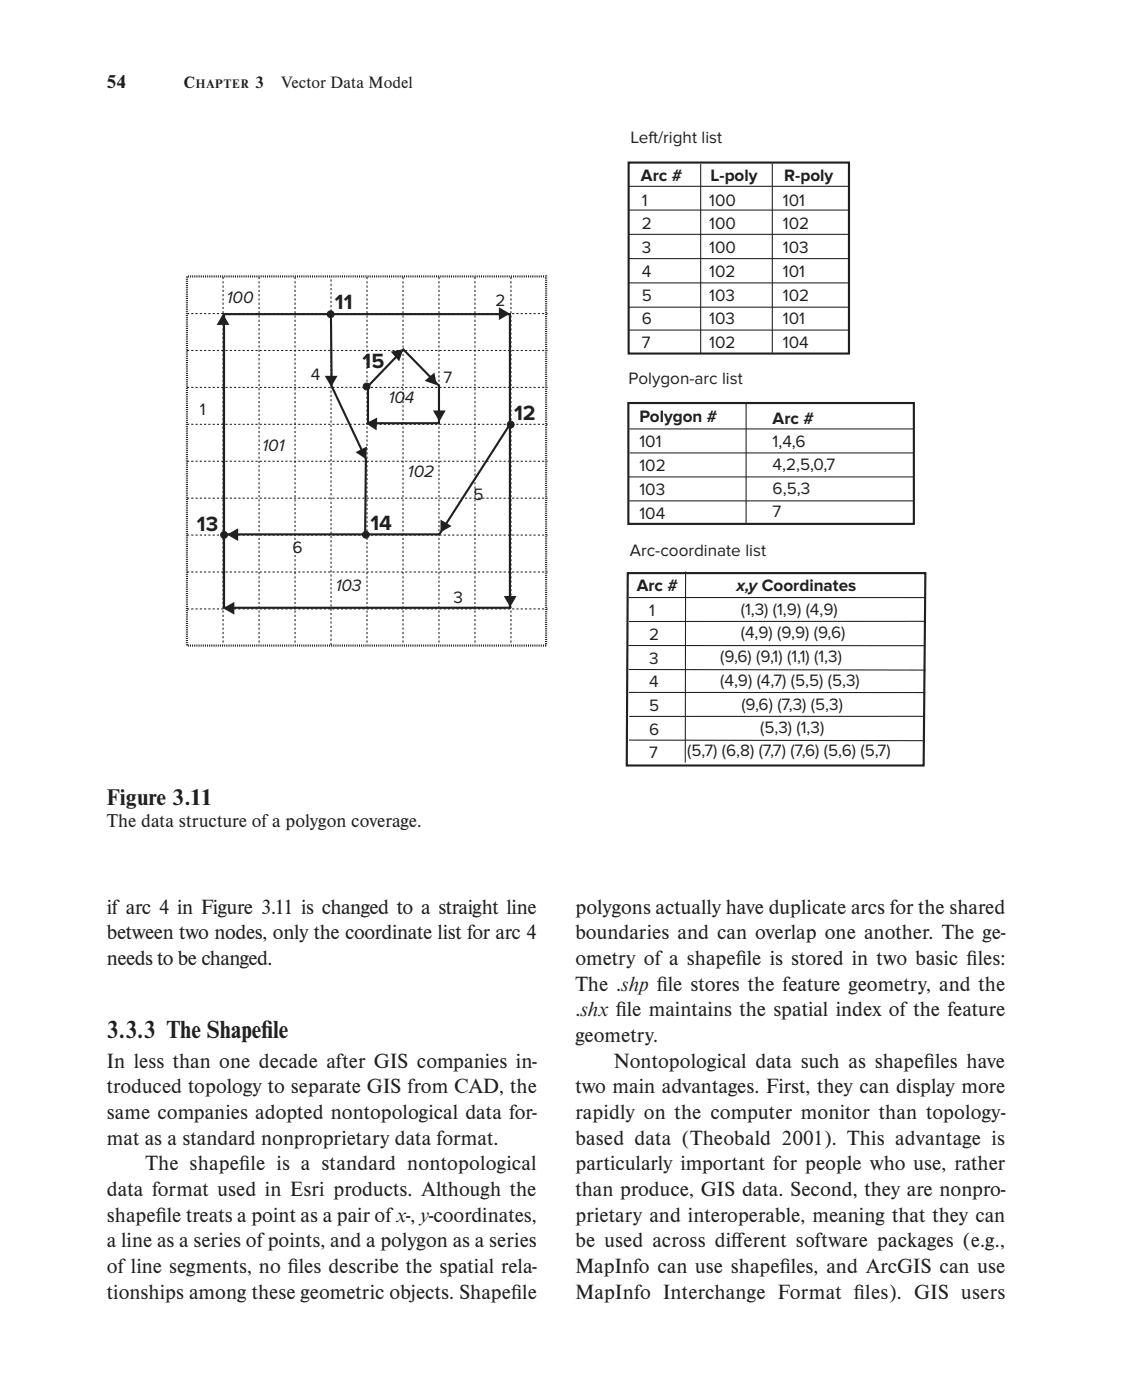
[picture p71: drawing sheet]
<svg xmlns="http://www.w3.org/2000/svg" width="188mm" height="231mm" viewBox="0 0 188 231" stroke-linecap="round" stroke-linejoin="round" font-family="sans-serif">
<defs><g id="words">
<g font-size="4.2" fill="#231f20">
<text x="17.6" y="171.2">3.3.3 The Shapef</text>
<text x="43.1" y="171.2">ile</text>
</g>
<text font-size="3.9" fill="#231f20" x="17.6" y="132.8">Figure 3.11</text>
<g font-size="3.5" fill="#231f20">
<text x="55.2" y="51">11</text>
<text x="59.8" y="60.6">15</text>
<text x="84.8" y="69.4">12</text>
<text x="32.5" y="87.6">13</text>
<text x="61.1" y="87.5">14</text>
<text x="17.6" y="150.8">if arc 4 in Figure 3.11 is changed to a straight line</text>
<text x="17.6" y="155">between two nodes, only the coordinate list for arc 4</text>
<text x="94.9" y="150.8">polygons actually have duplicate arcs for the shared</text>
<text x="94.9" y="155">boundaries and can overlap one another. The ge-</text>
<text x="17.6" y="159.2">needs to be changed.</text>
<text x="94.9" y="159.2">ometry of a shapef</text>
<text x="121.3" y="159.2">ile is stored in two basic f</text>
<text x="159.4" y="159.2">iles:</text>
<text x="94.9" y="163.5">The .shp f</text>
<text x="94.9" y="167.7">.shx f</text>
<text x="101.5" y="167.7">ile maintains the spatial index of the feature</text>
<text x="108.3" y="163.5">ile stores the feature geometry, and the</text>
<text x="94.9" y="171.9">geometry.</text>
<text x="17.6" y="176.2">In less than one decade after GIS companies in-</text>
<text x="101.2" y="176.2">Nontopological data such as shapef</text>
<text x="152.4" y="176.2">iles have</text>
<text x="17.6" y="180.4">troduced topology to separate GIS from CAD, the</text>
<text x="17.6" y="184.6">same companies adopted nontopological data for-</text>
<text x="94.9" y="180.4">two main advantages. First, they can display more</text>
<text x="94.9" y="184.6">rapidly on the computer monitor than topology-</text>
<text x="17.6" y="188.9">mat as a standard nonproprietary data format.</text>
<text x="94.9" y="188.9">based data (Theobald 2001). This advantage is</text>
<text x="17.6" y="197.3">data format used in Esri products. Although the</text>
<text x="24" y="193.1">The shapef</text>
<text x="39.5" y="193.1">ile is a standard nontopological</text>
<text x="94.9" y="193.1">particularly important for people who use, rather</text>
<text x="94.9" y="197.3">than produce, GIS data. Second, they are nonpro-</text>
<text x="17.6" y="201.6">shapef</text>
<text x="25.7" y="201.6">ile treats a point as a pair ofx-, y-coordinates,</text>
<text x="94.9" y="201.6">prietary and interoperable, meaning that they can</text>
<text x="17.6" y="205.8">a line as a series of points, and a polygon as a series</text>
<text x="94.9" y="205.8">be used across dif</text>
<text x="120.6" y="205.8">ferent software packages (e.g.,</text>
<text x="17.6" y="210">of line segments, no f</text>
<text x="17.6" y="214.3">tionships among these geometric objects. Shapef</text>
<text x="47.4" y="210">iles describe the spatial rela-</text>
<text x="84.3" y="214.3">ile</text>
<text x="94.9" y="210">MapInfo can use shapef</text>
<text x="94.9" y="214.3">MapInfo Interchange Format f</text>
<text x="128.6" y="210">iles, and ArcGIS can use</text>
<text x="140.8" y="214.3">iles). GIS users</text>
</g>
<g font-size="3.2" fill="#231f20">
<text x="17.6" y="14.5">54</text>
<text x="17.6" y="136.5">The data structure of a polygon coverage.</text>
</g>
<g font-size="2.8" fill="#231f20">
<text x="30.3" y="14.5">C</text>
<text x="42.1" y="14.5">3  Vector Data Model</text>
<text x="104" y="23.6">Left/right list</text>
<text x="105.7" y="29.9">Arc #</text>
<text x="117.2" y="29.9">L-poly</text>
<text x="129.3" y="29.9">R-poly</text>
<text x="105.9" y="33.9">1</text>
<text x="117" y="33.9">100</text>
<text x="129.1" y="33.9">101</text>
<text x="105.9" y="37.9">2</text>
<text x="105.9" y="41.8">3</text>
<text x="117" y="37.9">100</text>
<text x="117" y="41.8">100</text>
<text x="129.1" y="37.9">102</text>
<text x="129.1" y="41.8">103</text>
<text x="105.9" y="45.7">4</text>
<text x="117" y="45.7">102</text>
<text x="129.1" y="45.7">101</text>
<text x="37.4" y="50.1">100</text>
<text x="81.7" y="50.5">2</text>
<text x="105.9" y="49.6">5</text>
<text x="105.9" y="53.5">6</text>
<text x="117" y="49.6">103</text>
<text x="117" y="53.5">103</text>
<text x="129.1" y="49.6">102</text>
<text x="129.1" y="53.5">101</text>
<text x="105.9" y="57.5">7</text>
<text x="117" y="57.5">102</text>
<text x="129.1" y="57.5">104</text>
<text x="51.3" y="62.7">4</text>
<text x="73.2" y="63.1">7</text>
<text x="103.7" y="63.4">Polygon-arc list</text>
<text x="32.9" y="68.5">1</text>
<text x="64.1" y="66.5">104</text>
<text x="105.5" y="69.7">Polygon #</text>
<text x="127.4" y="69.9">Arc #</text>
<text x="43.3" y="74.4">101</text>
<text x="105.5" y="73.8">101</text>
<text x="105.5" y="77.7">102</text>
<text x="127.4" y="73.7">1,4,6</text>
<text x="127.4" y="77.5">4,2,5,0,7</text>
<text x="67.3" y="78.8">102</text>
<text x="78.1" y="82.5">5</text>
<text x="105.5" y="81.7">103</text>
<text x="127.4" y="81.6">6,5,3</text>
<text x="105.5" y="85.6">104</text>
<text x="127.4" y="85.4">7</text>
<text x="48.2" y="91.2">6</text>
<text x="103.9" y="91.8">Arc-coordinate list</text>
<text x="55.4" y="97.5">103</text>
<text x="74.8" y="99.4">3</text>
<text x="105" y="97.5">Arc #</text>
<text x="107.1" y="101.6">1</text>
<text x="121.5" y="97.5">x,yCoordinates</text>
<text x="122.2" y="101.5">(1,3) (1,9) (4,9)</text>
<text x="107.1" y="105.6">2</text>
<text x="122.2" y="105.3">(4,9) (9,9) (9,6)</text>
<text x="107.1" y="109.5">3</text>
<text x="107.1" y="113.4">4</text>
<text x="118.8" y="109.2">(9,6) (9,1) (1,1) (1,3)</text>
<text x="118.8" y="113.2">(4,9) (4,7) (5,5) (5,3)</text>
<text x="107.1" y="117.3">5</text>
<text x="122.3" y="117.1">(9,6) (7,3) (5,3)</text>
<text x="107.1" y="121.2">6</text>
<text x="107.1" y="125.1">7</text>
<text x="113.3" y="124.7">(5,7) (6,8) (7,7) (7,6) (5,6) (5,7)</text>
<text x="125.4" y="120.9">(5,3) (1,3)</text>
</g>
<text font-size="2.1" fill="#231f20" x="32.3" y="14.5">HAPTER</text>
</g></defs>
<path d="M30.8 45.6h59.3v60.9h-59.3z" fill="none" stroke="#231f20" stroke-width=".35" stroke-dasharray=".2 .2" stroke-linecap="butt"/>
<g fill="none" stroke="#231f20" stroke-width=".18" stroke-dasharray=".4 .4" stroke-linecap="butt">
<path d="M30.8 57.8h59.5M30.8 51.7h59.5M36.8 45.7v60.7M42.7 45.7v60.7M48.7 45.7v60.7M60.5 45.7v60.7M66.5 45.7v60.7M72.4 45.7v60.7M78.3 45.7v60.7M84.3 45.7v60.7M30.8 76.1h59.5M30.8 70h59.5"/>
<path d="M30.8 63.9h59.5M30.8 94.4h59.5M30.8 88.3h59.5M30.8 82.2h59.5M30.8 100.5h59.5M54.6 106.4v-60.7"/>
</g>
<circle cx="54.5" cy="51.8" r=".56" fill="#231f20"/>
<circle cx="54.5" cy="51.8" r=".56" fill="none" stroke="#231f20" stroke-width=".18"/>
<circle cx="84.2" cy="70.1" r=".56" fill="#231f20"/>
<circle cx="84.2" cy="70.1" r=".56" fill="none" stroke="#231f20" stroke-width=".18"/>
<circle cx="37" cy="88.3" r=".56" fill="#231f20"/>
<circle cx="37" cy="88.3" r=".56" fill="none" stroke="#231f20" stroke-width=".18"/>
<circle cx="60.3" cy="88.2" r=".56" fill="#231f20"/>
<circle cx="60.3" cy="88.2" r=".56" fill="none" stroke="#231f20" stroke-width=".18"/>
<circle cx="60.5" cy="63.8" r=".56" fill="#231f20"/>
<g fill="none" stroke="#231f20" stroke-width=".18">
<path d="M103.7 34.7h36.3M103.7 38.7h36.3M103.7 30.7h36.3M115.6 27v31.2M127.4 27v31.2M103.7 54.5h36.3M103.7 42.7h36.3M103.7 50.7h36.3M103.7 46.7h36.3M103.7 78.7h46.9M103.8 70.8h46.8M103.8 74.7h46.9"/>
<path d="M123 66.5v19.9M103.8 82.7h46.8"/>
<circle cx="60.5" cy="63.8" r=".56"/>
</g>
<path d="M103.7 26.8h36.3v31.5h-36.3zM36.9 51.8v48.5M36.9 51.8h47.2v48.5h-47.2zM54.6 51.7l.1 12 5.6 12-.1 12.2M66.5 57.7l5.9 6v6.1h-11.7v-6.1zM84.2 69.8l-11.8 18.4h-35.6M103.6 66.5h47.1v19.9h-47.1z" fill="none" stroke="#231f20" stroke-width=".35"/>
<g fill="#231f20">
<path d="M82.3 50.7l1.8 1.1-1.8 1z"/>
<path d="M53.6 62h2.1l-1.1 1.8z"/>
<path d="M36.8 100.4l1.8-1.1v2.1z"/>
<path d="M58.6 74.6l1.9-.9-.1 2.1z"/>
<path d="M72.6 85.7l1.9 1.1-1.9 1z"/>
<path d="M36.8 51.8l1 1.8h-2.1z"/>
<path d="M83.1 98.3h2.1l-1.1 1.9z"/>
<path d="M37.4 88.2l1.9-1v2.1z"/>
<path d="M71.4 67.7h2.1l-1 1.9z"/>
<path d="M60.3 69.9l1.9-1-.1 2.1z"/>
<path d="M64.4 58l2.1-.4-.7 2z"/>
<path d="M70 62.8l1.6-1.3 .4 2z"/>
</g>
<path d="M103.5 94.6h49.1l-.3 31.7h-48.9z" fill="none" stroke="#231f20" stroke-width=".35"/>
<path d="M103.7 98.6h48.8M113.1 94.3l-.1 31.5M103.6 106.5h48.9M103.7 110.5l48.9 .1M103.7 114.3h48.8M152.5 102.5l-48.8 .1M152.5 118.2h-48.7M103.7 122.1l48.8 .1" fill="none" stroke="#231f20" stroke-width=".18"/>
<use href="#words"/>
</svg>
